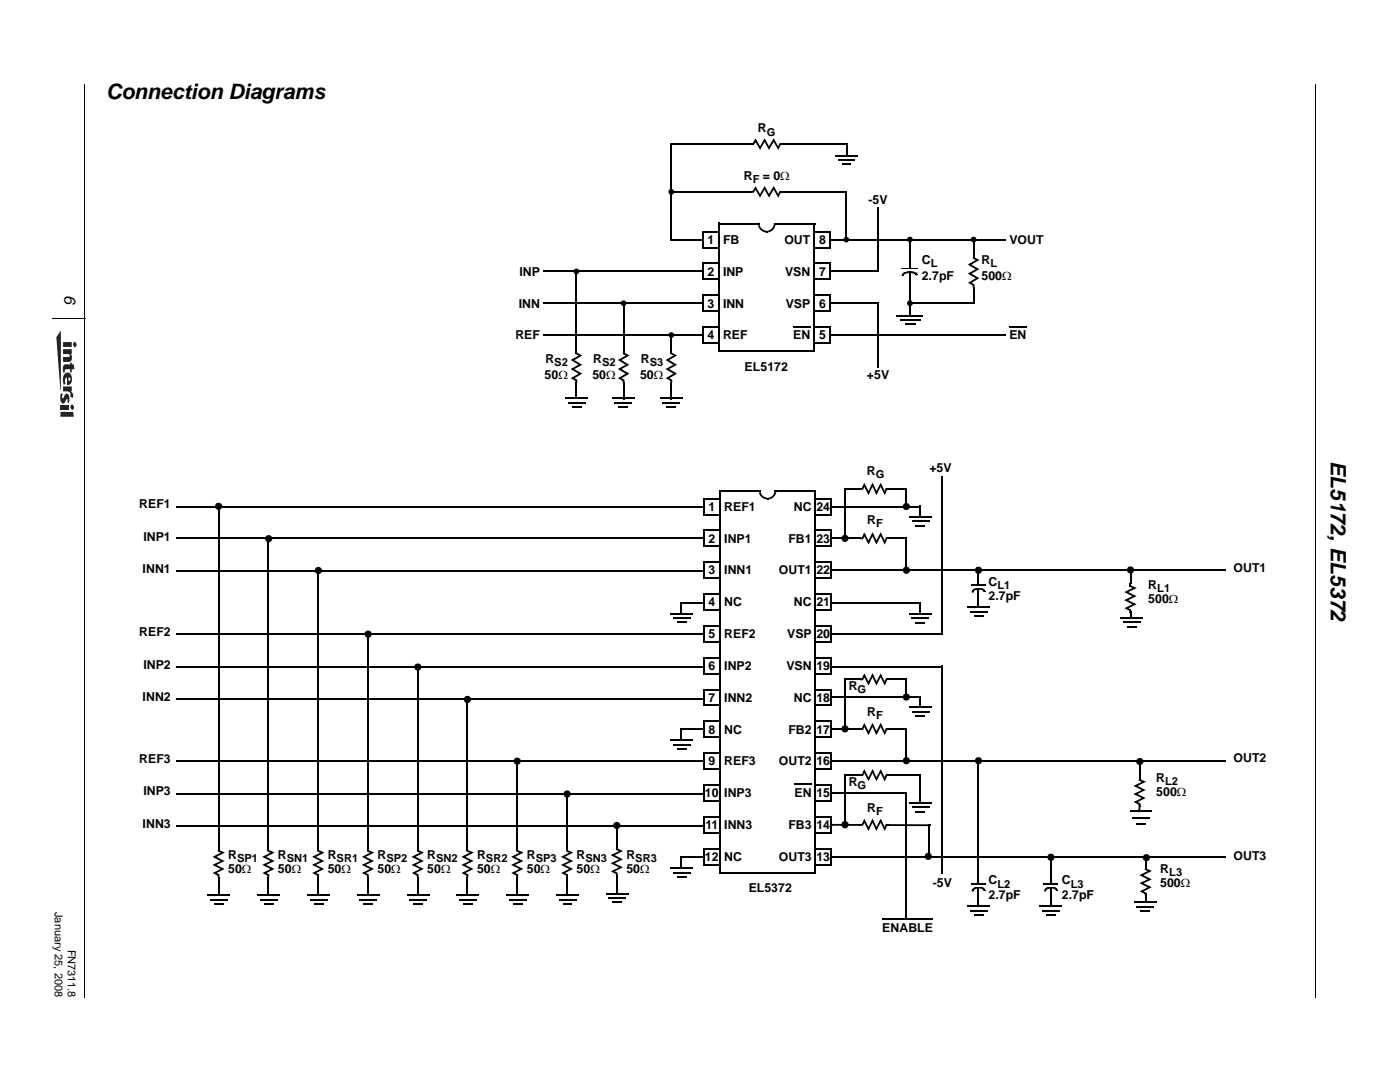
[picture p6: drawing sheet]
<svg xmlns="http://www.w3.org/2000/svg" width="279mm" height="216mm" viewBox="0 0 279 216" stroke-linecap="round" stroke-linejoin="round" font-family="sans-serif">
<defs><g id="words">
<g font-size="4.2">
<text x="21.2" y="19.7">Connection Diagrams</text>
<text x="265.6" y="91.9" transform="rotate(90 265.6 91.9)">EL5172, EL5372</text>
</g>
<text font-size="3.2" x="12.9" y="58.9" transform="rotate(90 12.9 58.9)">6</text>
<g font-size="2.5">
<text x="151.3" y="26.4">R</text>
<text x="148.4" y="35.9">R</text>
<text x="152.2" y="35.9">= 0Ω</text>
<text x="173.3" y="40.7">-5V</text>
<text x="141.2" y="48.6">1</text>
<text x="144.3" y="48.6">FB</text>
<text x="156.5" y="48.6">OUT</text>
<text x="163.4" y="48.6">8</text>
<text x="184" y="52.6">C</text>
<text x="195.9" y="52.6">R</text>
<text x="201.4" y="48.6">VOUT</text>
<text x="103.7" y="55">INP</text>
<text x="141.2" y="55">2</text>
<text x="144.3" y="55">INP</text>
<text x="156.7" y="55">VSN</text>
<text x="163.4" y="55">7</text>
<text x="184" y="55.8">2.7pF</text>
<text x="195.9" y="55.8">500Ω</text>
<text x="103.5" y="61.4">INN</text>
<text x="141.2" y="61.4">3</text>
<text x="144.3" y="61.4">INN</text>
<text x="156.8" y="61.4">VSP</text>
<text x="163.4" y="61.4">6</text>
<text x="102.8" y="67.7">REF</text>
<text x="141.2" y="67.7">4</text>
<text x="144.3" y="67.7">REF</text>
<text x="158.3" y="67.7">EN</text>
<text x="163.4" y="67.7">5</text>
<text x="201.4" y="67.7">EN</text>
<text x="108.7" y="75.6">50Ω</text>
<text x="108.8" y="72.5">R</text>
<text x="118.2" y="75.6">50Ω</text>
<text x="118.4" y="72.5">R</text>
<text x="127.7" y="75.6">50Ω</text>
<text x="127.9" y="72.5">R</text>
<text x="148.6" y="74.1">EL5172</text>
<text x="173" y="75.6">+5V</text>
<text x="173" y="94.8">R</text>
<text x="185.5" y="94.2">+5V</text>
<text x="27.8" y="101.4">REF1</text>
<text x="141.4" y="101.9">1</text>
<text x="144.5" y="101.9">REF1</text>
<text x="158.5" y="101.9">NC</text>
<text x="162.9" y="101.9">24</text>
<text x="28.6" y="107.9">INP1</text>
<text x="173.1" y="104.5">R</text>
<text x="141.4" y="108.3">2</text>
<text x="144.5" y="108.3">INP1</text>
<text x="157.4" y="108.3">FB1</text>
<text x="162.9" y="108.3">23</text>
<text x="28.5" y="114.3">INN1</text>
<text x="141.4" y="114.6">3</text>
<text x="144.5" y="114.6">INN1</text>
<text x="155.4" y="114.6">OUT1</text>
<text x="162.9" y="114.6">22</text>
<text x="197.3" y="116.8">C</text>
<text x="197.3" y="119.7">2.7pF</text>
<text x="229.2" y="117.5">R</text>
<text x="246.2" y="114.2">OUT1</text>
<text x="141.4" y="121">4</text>
<text x="144.5" y="121">NC</text>
<text x="158.5" y="121">NC</text>
<text x="162.9" y="121">21</text>
<text x="229.2" y="120.3">500Ω</text>
<text x="27.8" y="127">REF2</text>
<text x="141.4" y="127.3">5</text>
<text x="144.5" y="127.3">REF2</text>
<text x="157.1" y="127.3">VSP</text>
<text x="162.9" y="127.3">20</text>
<text x="28.6" y="133.4">INP2</text>
<text x="141.4" y="133.7">6</text>
<text x="144.5" y="133.7">INP2</text>
<text x="157" y="133.7">VSN</text>
<text x="162.9" y="133.7">19</text>
<text x="169.4" y="137.7">R</text>
<text x="28.5" y="139.8">INN2</text>
<text x="141.4" y="140">7</text>
<text x="144.5" y="140">INN2</text>
<text x="158.5" y="140">NC</text>
<text x="162.9" y="140">18</text>
<text x="173.1" y="142.9">R</text>
<text x="141.4" y="146.4">8</text>
<text x="144.5" y="146.4">NC</text>
<text x="157.4" y="146.4">FB2</text>
<text x="162.9" y="146.4">17</text>
<text x="27.8" y="152.3">REF3</text>
<text x="141.4" y="152.7">9</text>
<text x="144.5" y="152.7">REF3</text>
<text x="155.4" y="152.7">OUT2</text>
<text x="162.9" y="152.7">16</text>
<text x="246.2" y="152.1">OUT2</text>
<text x="28.6" y="158.7">INP3</text>
<text x="140.7" y="159.1">10</text>
<text x="144.5" y="159.1">INP3</text>
<text x="158.6" y="159.1">EN</text>
<text x="162.9" y="159.1">15</text>
<text x="169.4" y="156.8">R</text>
<text x="173.1" y="162">R</text>
<text x="230.8" y="156">R</text>
<text x="230.8" y="158.8">500Ω</text>
<text x="28.5" y="165.2">INN3</text>
<text x="140.8" y="165.4">11</text>
<text x="144.5" y="165.4">INN3</text>
<text x="157.4" y="165.4">FB3</text>
<text x="162.9" y="165.4">14</text>
<text x="45.5" y="171.5">R</text>
<text x="55.5" y="171.5">R</text>
<text x="65.4" y="171.5">R</text>
<text x="75.3" y="171.5">R</text>
<text x="85.3" y="171.5">R</text>
<text x="95.2" y="171.5">R</text>
<text x="105.1" y="171.5">R</text>
<text x="115.1" y="171.5">R</text>
<text x="125" y="171.5">R</text>
<text x="140.7" y="171.8">12</text>
<text x="144.5" y="171.8">NC</text>
<text x="155.4" y="171.8">OUT3</text>
<text x="162.9" y="171.8">13</text>
<text x="246.2" y="171.5">OUT3</text>
<text x="45.5" y="174.3">50Ω</text>
<text x="55.5" y="174.3">50Ω</text>
<text x="65.4" y="174.3">50Ω</text>
<text x="75.3" y="174.3">50Ω</text>
<text x="85.3" y="174.3">50Ω</text>
<text x="95.2" y="174.3">50Ω</text>
<text x="105.1" y="174.3">50Ω</text>
<text x="115.1" y="174.3">50Ω</text>
<text x="125" y="174.3">50Ω</text>
<text x="149.4" y="178">EL5372</text>
<text x="186.1" y="177">-5V</text>
<text x="197.3" y="176.5">C</text>
<text x="197.3" y="179.3">2.7pF</text>
<text x="211.9" y="179.3">2.7pF</text>
<text x="211.9" y="176.5">C</text>
<text x="231.6" y="174.2">R</text>
<text x="231.6" y="177.1">500Ω</text>
<text x="176.1" y="186">ENABLE</text>
</g>
<g font-size="2.2">
<text x="153" y="27.1">G</text>
<text x="150.2" y="36.6">F</text>
<text x="185.8" y="53.2">L</text>
<text x="197.7" y="53.2">L</text>
<text x="110.6" y="73.1">S2</text>
<text x="120.1" y="73.1">S2</text>
<text x="129.7" y="73.1">S3</text>
<text x="174.8" y="95.4">G</text>
<text x="174.9" y="105.1">F</text>
<text x="199.1" y="117.5">L1</text>
<text x="230.9" y="118.1">L1</text>
<text x="171.2" y="138.3">G</text>
<text x="174.9" y="143.5">F</text>
<text x="171.2" y="157.4">G</text>
<text x="232.5" y="156.6">L2</text>
<text x="174.9" y="162.6">F</text>
<text x="47.3" y="172.1">SP1</text>
<text x="57.3" y="172.1">SN1</text>
<text x="67.2" y="172.1">SR1</text>
<text x="77.1" y="172.1">SP2</text>
<text x="87.1" y="172.1">SN2</text>
<text x="97" y="172.1">SR2</text>
<text x="106.9" y="172.1">SP3</text>
<text x="116.9" y="172.1">SN3</text>
<text x="126.8" y="172.1">SR3</text>
<text x="199.1" y="177.1">L2</text>
<text x="213.7" y="177.1">L3</text>
<text x="233.3" y="174.8">L3</text>
<text x="11" y="181.9" transform="rotate(90 11 181.9)">January 25, 2008</text>
<text x="13.5" y="189.5" transform="rotate(90 13.5 189.5)">FN7311.8</text>
</g>
</g></defs>
<path d="M262.4 16.8l.2 .1zM16.9 63.4l.1 .2z" fill="#000"/>
<path d="M262.5 16.9v182.2M10.5 63.5h6.4" fill="none" stroke="#000" stroke-width=".2"/>
<path d="M11.2 65.9h4.1v17.3h-4.1z" fill="#fff"/>
<g fill="#231f20">
<path d="M14.2 80.8l.2-.1a.55 .55 0 0 1 .4 .6 .55 .55 0 0 1-.4 .5 .62 .62 0 0 1-.2-1z"/>
<path d="M12.2 65.9l-.1 12.2-.9-10.8z"/>
<path d="M12.6 77.1h1.7v1h-.2a.92 .92 0 0 1 .4 1.3l-.5-.3a.67 .67 0 0 0 0-.7 .67 .67 0 0 0-.7-.3h-.7z"/>
<path d="M12.6 69.7h1.7v.9h-.2a.96 .96 0 0 1-.4 1.6h-1.1v-1h1.1l.2-.2-.2-.3-1.1-.1z"/>
<path d="M12.7 72.9l.4-.2h.9v-.3h.3v.3h.4l.1 1h-.5v.6h-.3v-.6h-.9l-.2 .3 .1 .3-.3 .1-.2-.9z"/>
<path d="M12.1 80.8h1.7v.9h-1.7z"/>
<path d="M12.1 82.2h2.5l.1 1h-2.6z"/>
<path d="M12.2 78.4l.3 .3a.57 .57 0 0 0 0 .8l.4-.5a.51 .51 0 0 1 .6-.4 .51 .51 0 0 1 .3 .7l-.1 1.1-.3-.2 .1-.5h-.3a.74 .74 0 0 1-.8 .8 1.93 1.93 0 0 1-.2-2.1z"/>
<path d="M12.6 68.3v.9h1.7v-.9zM14.8 68.3a.53 .53 0 0 0-.2 .6 .53 .53 0 0 0 .5 .3 .53 .53 0 0 0 .2-.6 .53 .53 0 0 0-.5-.3z"/>
<path d="M12.9 74.6l-.4 1 .2 1.2 .4-.3-.1-.3a.61 .61 0 0 1 .4-.9v1.5a.93 .93 0 0 0 1-1.1 1 1 0 0 0-1.2-1.3zM13.7 75.3l.2 .1a.36 .36 0 0 1 0 .6h-.2z"/>
</g>
<path d="M16.8 16.8l.2 .1z" fill="#000"/>
<path d="M16.9 16.9v182.2" fill="none" stroke="#000" stroke-width=".2"/>
<path d="M140.5 99.5h3.2v3.2h-3.2z" fill="#fff"/>
<path d="M140.5 99.5h3.3M140.5 99.3v3.4M143.7 99.5v3.3M140.3 102.7h3.4" fill="none" stroke="#000" stroke-width=".36"/>
<path d="M140.5 105.8h3.2v3.2h-3.2z" fill="#fff"/>
<path d="M140.3 109h3.4M140.5 105.8h3.3M140.5 105.7v3.3M143.7 105.8v3.4" fill="none" stroke="#000" stroke-width=".36"/>
<path d="M140.5 112.2h3.2v3.2h-3.2z" fill="#fff"/>
<path d="M140.3 115.4h3.4M140.5 112.2h3.3M140.5 112v3.4M143.7 112.2v3.3" fill="none" stroke="#000" stroke-width=".36"/>
<path d="M140.5 118.5h3.2v3.2h-3.2z" fill="#fff"/>
<path d="M140.5 118.5h3.3M140.5 118.4v3.3M143.7 118.5v3.4M140.3 121.7h3.4" fill="none" stroke="#000" stroke-width=".36"/>
<path d="M162.7 150.3h3.2v3.2h-3.2z" fill="#fff"/>
<path d="M162.5 153.5h3.4M162.7 150.3h3.4M162.7 150.1v3.4M165.9 150.3v3.3" fill="none" stroke="#000" stroke-width=".36"/>
<path d="M162.7 156.6h3.2v3.2h-3.2z" fill="#fff"/>
<path d="M162.5 159.8h3.4M162.7 156.6h3.4M162.7 156.5v3.3M165.9 156.6v3.4" fill="none" stroke="#000" stroke-width=".36"/>
<path d="M162.7 163h3.2v3.2h-3.2z" fill="#fff"/>
<path d="M162.5 166.2h3.4M162.7 163h3.4M162.7 162.8v3.4M165.9 163v3.3" fill="none" stroke="#000" stroke-width=".36"/>
<path d="M162.7 169.3h3.2v3.2h-3.2z" fill="#fff"/>
<path d="M162.5 172.5h3.4M162.7 169.3h3.4M162.7 169.2v3.3M165.9 169.3v3.4" fill="none" stroke="#000" stroke-width=".36"/>
<path d="M140.5 124.9h3.2v3.2h-3.2z" fill="#fff"/>
<path d="M140.3 128.1h3.4M140.5 124.9h3.3M140.5 124.7v3.4M143.7 124.9v3.3" fill="none" stroke="#000" stroke-width=".36"/>
<path d="M140.5 131.2h3.2v3.2h-3.2z" fill="#fff"/>
<path d="M140.3 134.4h3.4M140.5 131.2h3.3M140.5 131.1v3.3M143.7 131.2v3.4" fill="none" stroke="#000" stroke-width=".36"/>
<path d="M140.5 137.6h3.2v3.2h-3.2z" fill="#fff"/>
<path d="M140.5 137.6h3.3M140.5 137.4v3.4M143.7 137.6v3.3M140.3 140.8h3.4" fill="none" stroke="#000" stroke-width=".36"/>
<path d="M140.5 169.3h3.2v3.2h-3.2z" fill="#fff"/>
<path d="M140.3 172.5h3.4M140.5 169.3h3.3M140.5 169.2v3.3M143.7 169.3v3.4" fill="none" stroke="#000" stroke-width=".36"/>
<path d="M140.5 163h3.2v3.2h-3.2z" fill="#fff"/>
<path d="M140.3 166.2h3.4M140.5 163h3.3M140.5 162.8v3.4M143.7 163v3.3" fill="none" stroke="#000" stroke-width=".36"/>
<path d="M140.5 150.3h3.2v3.2h-3.2z" fill="#fff"/>
<path d="M140.3 153.5h3.4M140.5 150.3h3.3M140.5 150.1v3.4M143.7 150.3v3.3" fill="none" stroke="#000" stroke-width=".36"/>
<path d="M140.5 143.9h3.2v3.2h-3.2z" fill="#fff"/>
<path d="M140.3 147.1h3.4M140.5 143.9h3.3M140.5 143.8v3.3M143.7 143.9v3.4" fill="none" stroke="#000" stroke-width=".36"/>
<path d="M140.5 156.6h3.2v3.2h-3.2z" fill="#fff"/>
<path d="M140.3 159.8h3.4M140.5 156.6h3.3M140.5 156.5v3.3M143.7 156.6v3.4" fill="none" stroke="#000" stroke-width=".36"/>
<path d="M162.7 124.9h3.2v3.2h-3.2z" fill="#fff"/>
<path d="M162.5 128.1h3.4M162.7 124.9h3.4M162.7 124.7v3.4M165.9 124.9v3.3" fill="none" stroke="#000" stroke-width=".36"/>
<path d="M162.7 131.2h3.2v3.2h-3.2z" fill="#fff"/>
<path d="M162.5 134.4h3.4M162.7 131.2h3.4M162.7 131.1v3.3M165.9 131.2v3.4" fill="none" stroke="#000" stroke-width=".36"/>
<path d="M162.7 137.6h3.2v3.2h-3.2z" fill="#fff"/>
<path d="M162.7 137.6h3.4M162.7 137.4v3.4M165.9 137.6v3.3M162.5 140.8h3.4" fill="none" stroke="#000" stroke-width=".36"/>
<path d="M162.7 143.9h3.2v3.2h-3.2z" fill="#fff"/>
<path d="M162.5 147.1h3.4M162.7 143.9h3.4M162.7 143.8v3.3M165.9 143.9v3.4" fill="none" stroke="#000" stroke-width=".36"/>
<path d="M162.7 99.5h3.2v3.2h-3.2z" fill="#fff"/>
<path d="M162.7 99.5h3.4M162.7 99.3v3.4M165.9 99.5v3.3M162.5 102.7h3.4" fill="none" stroke="#000" stroke-width=".36"/>
<path d="M162.7 105.8h3.2v3.2h-3.2z" fill="#fff"/>
<path d="M162.5 109h3.4M162.7 105.8h3.4M162.7 105.7v3.3M165.9 105.8v3.4" fill="none" stroke="#000" stroke-width=".36"/>
<path d="M162.7 112.2h3.2v3.2h-3.2z" fill="#fff"/>
<path d="M162.5 115.4h3.4M162.7 112.2h3.4M162.7 112v3.4M165.9 112.2v3.3" fill="none" stroke="#000" stroke-width=".36"/>
<path d="M162.7 118.5h3.2v3.2h-3.2z" fill="#fff"/>
<path d="M143.7 97.9h8.1M143.7 97.7v76.4M154.6 97.9h8.3M162.7 97.9v76.4M35.1 101.1h105.3M35.1 107.4h105.3M162.7 118.5h3.4M165.9 118.5v3.4M162.5 121.7h3.4M123.1 165.3v13.1M143.5 174.1h19.2" fill="none" stroke="#000" stroke-width=".36"/>
<path d="M151.4 97.7h.4v.4h-.4zM151.4 98.1l.4-.1v.2l-.3 .1zM153 99.3h.4v.4h-.4zM153.2 99.3h.2v.4h-.2zM151.5 98.2h.3l.5 .8 .9 .3v.4l-.4-.1a1.74 1.74 0 0 1-1.3-1.4zM153.3 99.3h.2l.1 .3-.2 .1zM154.6 97.7h.4v.2h-.4zM154.6 97.9h.4a1.78 1.78 0 0 1-1.5 1.7v-.3l.8-.5z" fill="#000"/>
<path d="M158.6 156.5h3.4" fill="none" stroke="#000" stroke-width=".25"/>
<path d="M122.5 169.1h1.2v5.4h-1.2z" fill="#fff"/>
<path d="M135.1 124h1.9v.3h-1.9zM135.1 149.3h1.9v.4h-1.9zM122.3 179.9h1.8v.3h-1.8zM122.9 174.7h.4v.2h-.4zM121.9 170.6l2-.9 .5 .1-2 1-.2-.3 2.1 1-2 .9-.1-.3 2.1 1-1.9 1-.2-.4 1.1 .5v.5h-.4v-.4l.3-.2-.2 .3-1.1-.5 2.1-1-.2 .3-1.9-.9 2.1-1-.2 .3zM122.9 168.8h.4v.7h-.4zM122.6 164.2l.6-.2 .6 .4v.3h-.3l-.2-.3h-.4l-.2 .3 .2 .3h.4l.2-.3h.3a.72 .72 0 0 1-1 .6 .72 .72 0 0 1-.2-1.1zM123.5 164.7h.3zM122.9 169.5l.3-.2 .8 .4-.1 .3-1-.4z" fill="#000"/>
<g fill="none" stroke="#000" stroke-width=".36">
<path d="M35.1 113.8h105.3M35.1 126.5h105.3M35.1 133h105.3M35.1 139.5h105.3M133.7 122.4h4.6M134.3 123.3h3.5M135.8 120.3h4.6M136 120.1v2.5M35.1 151.9h105.3M35.1 158.5h105.3M113.2 159.2v19.5M133.7 147.8h4.6"/>
<path d="M134.3 148.6h3.5M135.8 145.5h4.6M136 145.4v2.4M35.1 164.8h105.3M120.9 178.3h4.5M121.4 179.2h3.6"/>
</g>
<circle cx="123.1" cy="164.7" r=".54" fill="#000"/>
<path d="M112.6 169.4h1.2v5.4h-1.2z" fill="#fff"/>
<path d="M112.8 157.8a.71 .71 0 0 1 1.1 .6h-.4l-.2-.3h-.3l-.2 .4 .3 .3 .3-.1 .1-.3h.4l-.2 .5-.4 .3-.4-.1a.72 .72 0 0 1-.1-1.3zM113.5 158.4h.4zM111 178.4h.1v.4h-.1zM111.5 179.3h.2v.4h-.2zM113 175h.3v.2h-.3zM111.9 171l2-1 .5 .1-2 1-.2-.3 2.2 1-2 .9-.1-.3 2.1 1-1.9 1-.2-.3 1 .4v.5h-.3v-.4l.2-.2-.1 .4-1.1-.6 2.1-1-.2 .3-1.9-.9 2.1-1-.2 .4zM113 169.2h.3v.6h-.3zM113 169.8l.2-.2 .9 .4-.2 .3-.9-.4zM112.3 180.2h.2v.4h-.2zM112.5 180.2h1.7v.4h-1.7z" fill="#000"/>
<path d="M103.2 151.9v26.8M111.1 178.6h4.4M111.7 179.5h3.4" fill="none" stroke="#000" stroke-width=".36"/>
<circle cx="113.2" cy="158.4" r=".54" fill="#000"/>
<path d="M102.7 169.4h1.1v5.4h-1.1z" fill="#fff"/>
<path d="M102.7 151.4a.73 .73 0 0 1 .8-.2 .73 .73 0 0 1 .4 .7h-.3l-.3-.4-.4 .3v.3l.3 .2 .2-.1 .2-.3h.3l-.1 .4a.71 .71 0 0 1-1.2-.1l-.1-.5zM103.6 151.9h.3zM103 175h.4v.2h-.4zM102 171l2-1 .5 .1-2 1-.2-.3 2.2 1-2 .9-.2-.3 2.1 1-1.9 1-.2-.3 1.1 .4v.5h-.4v-.4l.3-.2-.2 .4-1.1-.6 2.1-1-.1 .3-2-.9 2.1-1-.2 .4zM103 169.2h.4v.6h-.4zM103 169.8l.3-.2 .8 .4-.1 .3-1-.4zM102.4 180.2h1.8v.4h-1.8z" fill="#000"/>
<path d="M93.3 139.7v39M101 178.6h4.6M101.6 179.5h3.5" fill="none" stroke="#000" stroke-width=".36"/>
<circle cx="103.2" cy="151.9" r=".53" fill="#000"/>
<path d="M92.7 169.4h1.2v5.4h-1.2z" fill="#fff"/>
<path d="M92.8 139l.6-.1 .6 .4v.2l-.3 .1-.2-.4-.5 .1-.1 .3 .2 .3 .4-.1 .2-.3 .3 .1a.72 .72 0 0 1-.6 .7 .72 .72 0 0 1-.8-.5v-.5zM93.7 139.5l.3 .1zM93.1 175h.4v.2h-.4zM92.1 171l1.9-1 .6 .1-2 1-.2-.3 2.1 1-2 .9-.1-.3 2.1 1-1.9 1-.2-.3 1.1 .4v.5h-.4v-.4l.3-.2-.2 .4-1.1-.6 2.1-1-.2 .3-1.9-.9 2.1-1-.2 .4zM93.1 169.2h.4v.6h-.4zM93.1 169.8l.3-.2 .8 .4-.1 .3-1-.4zM92.5 180.2h1.8v.4h-1.8z" fill="#000"/>
<path d="M83.4 133.1v45.6M91.1 178.6h4.5M91.6 179.5h3.6" fill="none" stroke="#000" stroke-width=".36"/>
<circle cx="93.3" cy="139.6" r=".54" fill="#000"/>
<path d="M82.8 169.4h1.2v5.4h-1.2z" fill="#fff"/>
<path d="M82.8 132.7a.73 .73 0 0 1 .8-.3 .73 .73 0 0 1 .5 .7h-.3l-.4-.4-.4 .3 .1 .3 .3 .2 .2-.1 .2-.3h.3l-.1 .4a.71 .71 0 0 1-1.2 0l-.1-.4zM83.8 133.1h.3zM83.2 175h.3v.2h-.3zM82.1 171l2-1 .5 .1-2 1-.2-.3 2.2 1-2 .9-.1-.3 2.1 1-1.9 1-.2-.3 1 .4v.5h-.3v-.4l.2-.2-.1 .4-1.1-.6 2.1-1-.2 .3-2-.9 2.2-1-.2 .4zM83.2 169.2h.3v.6h-.3zM83.2 169.8l.2-.2 .9 .4-.2 .3-.9-.4zM82.5 180.2h1.9v.4h-1.9z" fill="#000"/>
<path d="M73.4 126.8v51.9M81.2 178.6h4.5M81.7 179.5h3.6" fill="none" stroke="#000" stroke-width=".36"/>
<circle cx="83.4" cy="133.1" r=".54" fill="#000"/>
<path d="M72.9 169.4h1.1v5.4h-1.1z" fill="#fff"/>
<path d="M73.1 125.9h.7l.3 .2 .1 .4h-.4l-.2-.3h-.3l-.2 .4 .2 .3h.3l.2-.4h.4a.72 .72 0 0 1-.7 .7 .72 .72 0 0 1-.7-.5v-.5zM73.8 126.5h.4zM73.2 175h.4v.2h-.4zM72.2 171l2-1 .5 .1-2 1-.2-.3 2.2 1-2 .9-.2-.3 2.1 1-1.9 1-.2-.3 1.1 .4v.5h-.4v-.4l.3-.2-.2 .4-1.1-.6 2.1-1-.1 .3-2-.9 2.1-1-.2 .4zM73.2 169.2h.4v.6h-.4zM73.2 169.8l.3-.2 .8 .4-.1 .3-1-.4zM72.6 180.2h1.8v.4h-1.8z" fill="#000"/>
<path d="M63.5 114v64.7M71.2 178.6h4.6M71.7 179.5h3.6" fill="none" stroke="#000" stroke-width=".36"/>
<circle cx="73.5" cy="126.5" r=".54" fill="#000"/>
<path d="M62.9 169.4h1.2v5.4h-1.2z" fill="#fff"/>
<path d="M63 113.3a.72 .72 0 0 1 1.2 .3l.1 .2h-.4l-.1-.2-.2-.1-.4 .2v.3l.2 .2 .4-.1 .1-.3h.4l-.4 .6a.72 .72 0 0 1-.9-.1 .72 .72 0 0 1 0-1zM63.9 113.8h.4zM63.3 175h.4v.2h-.4zM62.3 171l1.9-1 .5 .1-1.9 1-.2-.3 2.1 1-2 .9-.1-.3 2.1 1-1.9 1-.2-.3 1.1 .4v.5h-.4v-.4l.3-.2-.2 .4-1.1-.6 2.1-1-.2 .3-1.9-.9 2.1-1-.2 .4zM63.3 169.2h.4v.6h-.4zM63.3 169.8l.3-.2 .8 .4-.1 .3-1-.4zM62.7 180.2h1.8v.4h-1.8z" fill="#000"/>
<path d="M53.6 107.4v71.3M61.3 178.6h4.5M61.8 179.5h3.6" fill="none" stroke="#000" stroke-width=".36"/>
<circle cx="63.5" cy="113.8" r=".54" fill="#000"/>
<path d="M53 169.4h1.2v5.4h-1.2z" fill="#fff"/>
<path d="M43.5 101.1h.3v.2h-.3zM53 107.1a.72 .72 0 0 1 1.3 .1v.3h-.3l-.1-.3-.2-.1h-.3l-.1 .3 .2 .4h.3l.2-.3h.3v.2a.71 .71 0 0 1-.8 .5 .71 .71 0 0 1-.6-.7zM54 107.5h.3zM53.4 175h.3v.2h-.3zM52.3 171l2-1 .5 .1-2 1-.2-.3 2.2 1-2 .9-.1-.3 2.1 1-1.9 1-.2-.3 1 .4v.5h-.3v-.4l.2-.2-.1 .4-1.1-.6 2.1-1-.2 .3-2-.9 2.2-1-.2 .4zM53.4 169.2h.3v.6h-.3zM53.4 169.8l.2-.2 .9 .4-.2 .3-.9-.4zM52.7 180.2h1.9v.4h-1.9z" fill="#000"/>
<path d="M43.6 101.3v77.4M51.4 178.6h4.5M51.9 179.5h3.5" fill="none" stroke="#000" stroke-width=".36"/>
<circle cx="53.6" cy="107.5" r=".54" fill="#000"/>
<path d="M43.1 169.4h1.1v5.4h-1.1z" fill="#fff"/>
<g fill="#000">
<path d="M43.1 100.5a.72 .72 0 0 1 1.2 .3v.2h-.3l-.1-.2-.2-.1-.4 .2v.3l.2 .2 .3-.1 .2-.3h.3l-.3 .6a.72 .72 0 0 1-.9-.1 .72 .72 0 0 1 0-1zM44 101h.3zM182.7 124.1h1.9v.3h-1.9zM41.4 178.4h.2v.4h-.2zM41.9 179.3h.2v.4h-.2zM43.4 175h.4v.2h-.4zM42.4 171l2-1 .5 .1-2 1-.2-.3 2.2 1-2 .9-.2-.3 2.1 1-1.9 1-.2-.3 1.1 .4v.5h-.4v-.4l.3-.2-.2 .4-1.1-.6 2.1-1-.1 .3-2-.9 2.1-1-.2 .4zM43.4 169.2h.4v.6h-.4zM43.4 169.8l.3-.2 .8 .4-.1 .3-1-.4zM166 164.4h.2v.4h-.2zM185.5 164.5h.2v.3h-.2zM194 177.6l.3 .2-.1 .1-.3-.1z"/>
<path d="M194 177.6l.3 .2zM195.1 176.9h.3v.2h-.3zM195.2 176.9h.1v.4h-.1zM195.3 176.9v.4zM194.2 177.2l.3 .3-.1 .1-.3-.2 .3 .1-.1 .2-.3-.2h.4l-.1 .2-.3-.1h.3v.2l-.3-.2-.1 .2 .1-.2 .3 .2-.3-.1v-.2l.3 .2-.3-.1v-.1l.1-.1 .2 .2-.2-.2 .2-.2 .2 .3-.2-.3 .2-.1 .1 .3-.2-.3 .1-.1h.3v.3v-.3h.1v.3v-.3l.3-.1v.4l-.1-.4 .2 .3-.2-.1h.3v.1l-.4 .1v-.4l.1 .4h-.2l-.1-.3 .1 .3h-.1l-.1-.3 .1 .3-.2 .1-.1-.3 .2 .3h-.2l-.1-.3 .2 .3-.2 .1zM196.3 177.5h.4v.2h-.4zM195.3 176.9h.3l-.1 .4 .1-.4 .2 .1-.1 .3 .1-.3h.1l-.1 .3 .1-.3 .3 .1-.2 .3 .3-.3 .1 .1-.3 .3 .2-.3 .2 .2-.3 .1 .3-.2 .1 .3h-.3l.3-.1 .1 .2h-.4h.4h-.4l.3-.1-.3 .1 .3-.2-.3 .2 .2-.3-.2 .2-.1-.1 .3-.2-.3 .2 .2-.3-.2 .3-.1-.1 .2-.3-.1 .4-.2-.1 .2-.3-.2 .3h-.1l.1-.4-.1 .4-.1-.1 .1-.3-.1 .3h-.2l.1-.4v.4l-.2-.1v-.3v.4h-.2zM42.8 180.2h.1v.4h-.1zM42.9 180.2h1.7v.4h-1.7zM194.4 182.4h1.8v.4h-1.8z"/>
</g>
<g fill="none" stroke="#000" stroke-width=".36">
<path d="M166 101.1h17.8M166 107.4h15M166 120.3h17.5M166 126.5h22.2M181.4 122.5h4.5M181.8 123.4h3.6M183.7 120.1v2.5M166 158.2h15M195.3 151.7v29.3M41.6 178.6h4.4M42.1 179.5h3.4M166 171.1h78.7"/>
<path d="M193.8 176.4h2.9M193 180.8h4.5M193.5 181.7h3.6"/>
</g>
<circle cx="43.6" cy="101" r=".54" fill="#000"/>
<path d="M166.2 164.6h19.3" fill="none" stroke="#000" stroke-width=".44"/>
<path d="M193.9 176.6h2.8v.3h-2.8z" fill="#fff"/>
<path d="M208.3 176.4h2.9M209.8 170.7v10.1M207.5 180.8h4.5M208 181.7h3.6" fill="none" stroke="#000" stroke-width=".36"/>
<path d="M208.4 177.6l.3 .2v.1l-.4-.1zM208.4 177.6l.3 .2zM209.5 176.9h.4v.2h-.4zM209.6 176.9h.2v.4h-.2zM209.8 176.9v.4zM208.7 177.2l.2 .3-.1 .1-.3-.2 .4 .1-.1 .2-.4-.1h.4l-.1 .2-.3-.2-.1 .2 .1-.2 .4 .2-.4-.2 .4-.4 .1 .3-.1-.3 .1-.1 .1 .3-.1-.3 .1-.1h.2l.1 .3-.1-.3h.2v.3v-.3l.2-.1v.4v-.4l.2 .3-.3-.1h.4v.1l-.4 .1-.1-.4 .1 .4h-.2v-.3l.1 .3h-.2l-.1-.3 .1 .3-.1 .1-.1-.3 .1 .3h-.1l-.2-.3 .2 .3-.1 .1zM210.8 177.5h.3v.2h-.3zM209.8 176.9h.3l-.1 .4v-.4l.2 .1-.1 .3 .1-.3h.2l-.1 .3 .1-.3 .3 .1-.2 .3 .2-.3 .1 .1-.2 .3 .2-.3 .2 .2-.3 .1 .2-.2 .2 .4h-.3h.3h-.3l.3-.2-.3 .2-.1-.1 .3-.2-.3 .2v-.1l.2-.2-.3 .2 .3-.3-.2 .3-.2-.1 .2-.3-.2 .3 .2 .1-.2-.1 .1-.3-.1 .3h-.1l.1-.4-.1 .4-.2-.1 .1-.3-.1 .3h-.1v-.4v.4l-.2-.1 .1-.3v.4h-.2zM208.8 182.4h1.9v.4h-1.9z" fill="#000"/>
<path d="M208.3 176.6h2.8v.3h-2.8z" fill="#fff"/>
<g fill="#000">
<circle cx="168.6" cy="107.4" r=".54"/>
<circle cx="180.9" cy="101.1" r=".54"/>
<circle cx="209.7" cy="171.1" r=".54"/>
</g>
<path d="M168.2 106.8a.72 .72 0 0 1 1.2 .6h-.4l-.2-.3h-.3l-.2 .4 .2 .3 .4-.1 .1-.3h.4l-.3 .5-.4 .2h-.3a.71 .71 0 0 1-.2-1.3zM169 107.4h.4zM180.5 100.5l.7-.1 .3 .2 .1 .4-.3 .1-.2-.3-.3-.1-.3 .3 .3 .4 .3-.1 .2-.3 .3 .1a.73 .73 0 0 1-.7 .7 .73 .73 0 0 1-.7-.6v-.5zM181.3 101l.3 .1zM182.8 104.7h1.8v.4h-1.8zM135.1 174.8h1.9v.4h-1.9zM209.2 170.5l.6-.2 .6 .5 .1 .2h-.4l-.3-.3-.3 .1-.1 .3 .2 .3h.3l.2-.4h.4a.72 .72 0 0 1-.6 .8 .72 .72 0 0 1-.8-.5v-.5zM210.1 171h.4z" fill="#000"/>
<path d="M168.5 97.5h12.5M168.6 97.5v10M181.4 103.1h4.5M181.9 104h3.6M183.7 100.9v2.2M133.7 173.3h4.6M134.3 174.1h3.5M135.8 171.1h4.6M136 170.9v2.4" fill="none" stroke="#000" stroke-width=".36"/>
<path d="M171.9 106.8h5.4v1.3h-5.4z" fill="#fff"/>
<path d="M171.5 107.3h.2v.3h-.2zM172.5 106.2l1 2.1-.3-.1 .9-2 1 2.1-.3-.1 .9-2 1 2-.1 .5-1-2 .3-.2-1 2.1-.9-1.9 .3-.2-1 2.1-1-1.9 .4-.1-.5 1h-.5v-.3h.4l.2 .2-.3-.1zM176.8 107.3l.3 .2-.4 .8-.3-.1zM176.9 107.3h.6v.3h-.6z" fill="#000"/>
<path d="M171.9 97h5.4v1.2h-5.4z" fill="#fff"/>
<path d="M171.5 97.4h.2v.3h-.2zM172.5 96.4l1 2-.3-.1 .9-2 1 2.1-.3-.1 1-1.9 .9 1.9-.1 .5-1-2 .3-.1-1 2.1-.9-2 .3-.2-1 2.2-1-2 .4-.1-.5 1h-.5v-.3h.4l.2 .2-.3-.1zM176.8 97.4l.3 .2-.4 .9-.3-.2zM176.9 97.4h.6v.3h-.6zM180.7 97.5h.4v.1h-.4zM187.9 95h.4v.1h-.4zM180.7 107.3h.4v.2h-.4zM180.3 113.4a.74 .74 0 0 1 .8-.3 .74 .74 0 0 1 .5 .6l-.3 .1-.2-.3-.2-.1-.3 .1-.1 .2 .1 .3 .2 .2 .3-.1 .2-.4 .3 .1a.73 .73 0 0 1-.9 .7 .73 .73 0 0 1-.4-1.1zM181.3 113.7l.3 .1zM244.4 113.6h.2v.4h-.2z" fill="#000"/>
<path d="M180.9 97.6v3.4M188.1 95.1v31.5M165.8 113.8h78.6M180.9 107.5v6.4" fill="none" stroke="#000" stroke-width=".36"/>
<circle cx="180.9" cy="113.8" r=".54" fill="#000"/>
<path d="M225 116.6h1.2v5.4h-1.2z" fill="#fff"/>
<g fill="#000">
<path d="M194 118l.3 .2-.1 .1-.3-.1zM194 118l.3 .2zM195.1 117.3h.3v.3h-.3zM195.2 117.3h.1v.3h-.1zM194.3 117.5l.2 .3-.1 .2-.3-.2 .3 .1-.1 .1-.3-.1h.4l-.1 .2-.3-.1 .3 .1-.3-.1-.1 .2 .1-.2 .3 .1-.3-.1v-.1l.3 .1h-.3l.1-.2 .2 .2-.2-.2 .2-.3h.1l.1 .3-.1-.3 .4-.2v.4v-.4h.2v.4v-.4h.2v.3h-.1v-.3v.3l-.1 .1-.1-.4 .1 .3-.2-.3 .1 .4h-.1l-.1-.3 .1 .3-.2 .1-.2-.3 .2 .3h-.1zM195.3 117.3v.3zM196.3 117.9h.4v.2h-.4zM195.3 117.3h.3l-.1 .3 .1-.3h.2l-.1 .4 .1-.4 .1 .1-.1 .3 .1-.3 .3 .1 .2 .1-.3 .2 .2-.2-.1 .3 .2-.3 .1 .1-.3 .2 .3-.2 .1 .3h-.3l.3-.1 .1 .2h-.4v-.2h.3l-.3 .1 .2-.3-.2 .3-.1-.1 .2-.3-.2 .3 .1 .1-.2-.2 .2-.3-.3 .3 .2-.3-.2 .3 .2-.4-.2 .4-.1-.1 .1-.3-.1 .3h-.1l.1-.4-.1 .4-.2-.1 .1-.3v.4l-.2-.1v-.3v.3h-.2zM225.4 116.3h.4v.6h-.4zM225.4 116.9l.3-.1 .8 .4-.1 .3-1-.4zM193 121h.2v.4h-.2zM193.5 121.9h.2v.4h-.2z"/>
<path d="M194.4 122.8h1.8v.3h-1.8zM225.4 122.2h.4v.2h-.4zM224.4 118.2l2-1 .5 .1-2 1-.2-.3 2.1 1-2 .9-.1-.3 2.1 1-1.9 .9-.2-.3 1.1 .4v.6h-.4v-.4l.3-.2-.2 .3-1.1-.5 2.1-1-.2 .3-2-.9 2.2-1-.2 .3z"/>
</g>
<path d="M193.8 116.7h2.9M195.3 113.6v7.6M193.2 121.2h4.3M193.7 122.1h3.4" fill="none" stroke="#000" stroke-width=".36"/>
<path d="M193.9 116.9h2.8v.4h-2.8z" fill="#fff"/>
<g fill="#000">
<circle cx="195.3" cy="113.8" r=".54"/>
<circle cx="180.9" cy="139.1" r=".54"/>
<circle cx="168.6" cy="145.4" r=".54"/>
</g>
<path d="M194.8 113.3l.4-.2 .6 .2 .2 .4-.4 .1v-.3l-.4-.1-.2 .1-.1 .3 .3 .4 .4-.2v-.3l.4 .1v.2a.72 .72 0 0 1-.7 .5 .72 .72 0 0 1-.7-.5v-.5zM195.6 113.7l.4 .1zM180.5 138.5l.7-.1 .3 .3 .1 .4h-.3l-.2-.3-.3-.1-.3 .3 .3 .4h.3l.2-.3h.3a.73 .73 0 0 1-.7 .7 .73 .73 0 0 1-.7-.6v-.4zM181.3 139.1h.3zM168.2 144.8a.72 .72 0 0 1 1.2 .6h-.4l-.2-.3h-.3l-.2 .4 .2 .3 .4-.1 .1-.3h.4l-.3 .6-.4 .2-.3-.1a.71 .71 0 0 1-.2-1.3zM169 145.4h.4zM182.8 142.7h1.8v.3h-1.8z" fill="#000"/>
<path d="M166 133h22.2M166 139.1h17.8M168.5 135.6h12.5M168.6 135.6v9.9M183.7 138.9v2.2M188.1 132.8v41.5M166 145.4h15M181.4 141.1h4.5M181.9 142h3.6" fill="none" stroke="#000" stroke-width=".36"/>
<path d="M171.9 144.9h5.4v1.2h-5.4z" fill="#fff"/>
<path d="M171.5 145.3h.2v.3h-.2zM172.5 144.3l1 2.1-.3-.2 .9-2 1 2.2-.3-.2 .9-2 1 2-.1 .5-1-2 .3-.1-1 2.1-.9-2 .3-.1-1 2.1-1-1.9 .4-.2-.5 1h-.5v-.3h.4l.2 .2-.3-.1zM176.8 145.3l.3 .2-.4 .9-.3-.2zM176.9 145.3h.6v.3h-.6z" fill="#000"/>
<path d="M171.9 135h5.4v1.2h-5.4z" fill="#fff"/>
<path d="M171.5 135.4h.2v.3h-.2zM172.5 134.4l1 2.1-.3-.2 .9-2 1 2.2-.3-.2 1-1.9 .9 1.9-.1 .5-1-2 .3-.1-1 2.1-.9-2 .3-.1-1 2.1-1-1.9 .4-.2-.5 1h-.5v-.3h.4l.2 .2-.3-.1zM176.8 135.4l.3 .2-.4 .9-.3-.2zM176.9 135.4h.6v.3h-.6zM180.5 151.2l.7-.1 .3 .3 .1 .4h-.3l-.2-.3-.3-.1-.3 .3 .3 .4h.3l.2-.3h.3a.73 .73 0 0 1-.7 .7 .73 .73 0 0 1-.7-.6v-.4zM181.3 151.8h.3z" fill="#000"/>
<path d="M180.9 135.5v3.5M165.8 151.8h78.8M180.9 145.4v6.6" fill="none" stroke="#000" stroke-width=".36"/>
<circle cx="180.9" cy="151.8" r=".54" fill="#000"/>
<path d="M226.9 155.3h1.1v5.4h-1.1z" fill="#fff"/>
<path d="M194.8 151.3a.73 .73 0 0 1 .8-.2 .73 .73 0 0 1 .4 .7h-.4l-.2-.4h-.3l-.2 .4 .3 .3h.3l.1-.3h.4l-.2 .5-.4 .2-.4-.1a.72 .72 0 0 1-.2-1.1zM195.6 151.8h.4zM227.2 155h.4v.6h-.4zM227.2 155.6l.3-.2 .8 .4-.1 .4-1-.5zM227.2 160.9h.4v.1h-.4zM226.2 156.8l2-.9 .5 .1-2 1-.2-.3 2.2 .9-2 1-.2-.3 2.1 .9-1.9 1-.2-.3 1.1 .4v.6h-.4v-.5l.3-.1-.1 .3-1.1-.6 2-.9-.1 .3-2-.9 2.1-1-.1 .3z" fill="#000"/>
<circle cx="195.3" cy="151.8" r=".54" fill="#000"/>
<path d="M180.9 158.2v25" fill="none" stroke="#000" stroke-width=".36"/>
<path d="M176.1 183.4h10.1" fill="none" stroke="#000" stroke-width=".25"/>
<path d="M228 173.1h1.3v5.4h-1.3z" fill="#fff"/>
<path d="M168.1 164l.6-.1 .6 .4 .1 .2h-.4l-.3-.3-.3 .1-.1 .3 .2 .3h.3l.2-.4h.4a.73 .73 0 0 1-1.1 .7 .73 .73 0 0 1-.2-1.2zM169 164.5h.4zM182.8 161.8h1.8v.4h-1.8zM228.5 178.7h.3v.2h-.3zM227.4 174.6l2-.9 .5 .1-2 1-.2-.3 2.2 1-2 .9-.2-.3 2.1 .9-1.9 1-.1-.3 1 .4v.6h-.3v-.5l.2-.1-.1 .3-1.1-.5 2-1-.1 .3-2-1 2.1-.9-.1 .3zM228.5 172.8h.3v.6h-.3zM228.5 173.4l.2-.1 .8 .3-.1 .4-.9-.4z" fill="#000"/>
<path d="M168.5 154.7h15.2M168.6 154.7v10M183.7 154.5v5.7M181.4 160.2h4.5M181.9 161.1h3.6" fill="none" stroke="#000" stroke-width=".36"/>
<circle cx="168.6" cy="164.6" r=".54" fill="#000"/>
<path d="M171.9 164h5.4v1.2h-5.4z" fill="#fff"/>
<path d="M171.5 164.4h.2v.4h-.2zM172.5 163.4l1 2.1-.3-.2 .9-2 1 2.2-.3-.2 .9-2 1 2-.1 .5-1-2 .3-.1-1 2.1-.9-2 .3-.1-1 2.1-1-1.9 .4-.2-.5 1.1h-.5v-.4h.4l.2 .3-.3-.2zM176.8 164.4l.3 .3-.4 .8-.3-.2zM176.9 164.4h.6v.4h-.6z" fill="#000"/>
<path d="M171.9 154.1h5.4v1.2h-5.4z" fill="#fff"/>
<g fill="#000">
<path d="M225.1 113.2a.72 .72 0 0 1 1.2 .3v.2h-.3l-.1-.2-.2-.1h-.3l-.1 .2 .2 .5 .3-.1 .2-.3h.3l-.1 .5a.72 .72 0 0 1-.9 .2 .72 .72 0 0 1-.4-.7zM226 113.7h.3zM223.6 123.1h.2v.4h-.2zM224.1 124h.2v.4h-.2zM225 124.9h.1v.3h-.1zM225.1 124.9h1.7v.3h-1.7zM225.4 121.9h.4v1.5h-.4zM171.5 154.5h.2v.4h-.2zM172.5 153.5l1 2.1-.3-.2 .9-2 1 2.2-.3-.2 1-1.9 .9 1.9-.1 .5-1-2 .3-.1-1 2.1-.9-2 .3-.1-1 2.1-1-1.9 .4-.2-.5 1.1h-.5v-.4h.4l.2 .2-.3-.1zM176.8 154.5l.3 .2-.4 .9-.3-.2zM176.9 154.5h.6v.4h-.6zM227 151.4l.7-.1 .3 .2 .2 .4-.4 .1-.2-.4h-.2l-.3 .3 .3 .4h.3l.1-.4 .4 .1a.73 .73 0 0 1-.7 .7 .73 .73 0 0 1-.7-.6v-.4z"/>
<path d="M227.8 151.9l.4 .1zM185.2 164.5h.4v.2h-.4zM184.9 170.3a.74 .74 0 0 1 1.1 .6h-.4v-.2l-.3-.2-.3 .1-.1 .2 .2 .4h.4l.1-.3h.4a.73 .73 0 0 1-.7 .7 .73 .73 0 0 1-.7-.6v-.4zM185.6 170.9h.4zM225.4 161.6h.2v.4h-.2zM226.3 179.9h.1v.3h-.1zM226.8 164.3h1.9v.4h-1.9zM227.2 161.9h.3v.2l-.4-.1zM227.3 160.5h.4l-.1 .2h-.3zM227.3 160.7h.3l-.1 1.2h-.3zM228.5 178.4h.3v1.8h-.3zM228.2 170.7a.73 .73 0 0 1 .8-.2 .73 .73 0 0 1 .5 .6h-.3l-.4-.3-.4 .2 .1 .3 .3 .2h.2l.2-.4h.3l-.1 .4a.71 .71 0 0 1-1.2 0l-.1-.4z"/>
<path d="M229.2 171.1h.3zM226.8 180.8h.1v.3h-.1zM227.6 181.6h.2v.4h-.2zM227.8 181.6h1.7v.4h-1.7z"/>
</g>
<path d="M225.6 113.7v2.8M223.8 123.3h4.4M224.3 124.2h3.4M227.5 151.8v3.5M185.4 164.7v6.5M225.6 161.8h4.4M226 163.1h3.6M228.7 170.7v2.3M226.4 180.1h4.4M226.9 180.9h3.4" fill="none" stroke="#000" stroke-width=".36"/>
<g fill="#000">
<circle cx="225.6" cy="113.7" r=".54"/>
<circle cx="227.5" cy="152" r=".54"/>
<circle cx="185.3" cy="170.9" r=".54"/>
<circle cx="228.8" cy="171.1" r=".54"/>
</g>
<path d="M158.3 65.2h3.5" fill="none" stroke="#000" stroke-width=".25"/>
<path d="M140.3 46.2h3.2v3.2h-3.2z" fill="#fff"/>
<path d="M140.1 49.4h3.4M140.3 46.2h3.4M140.3 46v3.4M143.5 46.2v3.4" fill="none" stroke="#000" stroke-width=".36"/>
<path d="M140.3 52.6h3.2v3.1h-3.2z" fill="#fff"/>
<path d="M140.1 55.7h3.4M140.3 52.6h3.4M140.3 52.4v3.3M143.5 52.6v3.3" fill="none" stroke="#000" stroke-width=".36"/>
<path d="M140.3 58.9h3.2v3.2h-3.2z" fill="#fff"/>
<path d="M140.3 58.9h3.4M140.3 58.7v3.4M143.5 58.9v3.4M140.1 62.1h3.4" fill="none" stroke="#000" stroke-width=".36"/>
<path d="M140.3 65.3h3.2v3.1h-3.2z" fill="#fff"/>
<path d="M140.1 68.4h3.4M140.3 65.3h3.4M140.3 65.1v3.3M143.5 65.3v3.3" fill="none" stroke="#000" stroke-width=".36"/>
<path d="M162.5 46.2h3.2v3.2h-3.2z" fill="#fff"/>
<path d="M162.4 49.4h3.3M162.5 46.2h3.4M162.5 46v3.4M165.7 46.2v3.4" fill="none" stroke="#000" stroke-width=".36"/>
<path d="M162.5 52.6h3.2v3.1h-3.2z" fill="#fff"/>
<path d="M162.4 55.7h3.3M162.5 52.6h3.4M162.5 52.4v3.3M165.7 52.6v3.3" fill="none" stroke="#000" stroke-width=".36"/>
<path d="M162.5 58.9h3.2v3.2h-3.2z" fill="#fff"/>
<path d="M162.5 58.9h3.4M162.5 58.7v3.4M165.7 58.9v3.4M162.4 62.1h3.3" fill="none" stroke="#000" stroke-width=".36"/>
<path d="M162.5 65.3h3.2v3.1h-3.2z" fill="#fff"/>
<g fill="none" stroke="#000" stroke-width=".36">
<path d="M133.8 38.3h35.3M166.7 31h4.4M167.2 31.9h3.3M169 28.7v2.3M169.1 28.8l-35.1-.1v19.3M108.4 54.2h32.1M115.1 54v25.7M133.8 47.8h6.7M143.5 44.6h8.1M143.5 44.4v25.6M154.4 44.6h8.3M162.5 44.6v25.6"/>
<path d="M165.5 54.2h9.9M165.5 47.8h35.3M175.2 41.3v12.7M108.4 66.9h32.1M108.4 60.5h32.1M112.8 79.5h4.5M122.1 79.5h4.5M124.4 60.3v19.4M131.7 79.5h4.5M134 66.7v13M143.3 70h19.2M162.4 68.4h3.3"/>
<path d="M162.5 65.3h3.4M165.5 66.9h35.1M165.5 60.5h9.7M165.7 65.3v3.3M175.2 60.3v13.1M113.3 80.4h3.6M122.6 80.4h3.6M132.2 80.4h3.6"/>
</g>
<g fill="#000">
<path d="M133.8 28.6h.4v.1h-.4zM133.8 28.6h.2v.3h-.2zM168 32.6h1.7v.4h-1.7zM168.8 28.6h.4v.1h-.4zM169.7 32.6h.2v.4h-.2zM170.5 31.7h.2v.4h-.2zM171.1 30.9h.1v.3h-.1zM151.2 44.5l.4-.1v.2h-.3zM151.3 44.6h.3v.2h-.3zM151.3 44.8h.3l.1 .1-.4 .1zM152.8 46h.4v.4h-.4zM153 46h.2v.4h-.2z"/>
<path d="M151.3 45l.3-.1 .5 .8 .9 .3v.4a1.77 1.77 0 0 1-1.7-1.4zM153.2 46h.1l.1 .4h-.2zM154.4 44.4h.4v.2h-.4zM154.4 44.6h.4a1.84 1.84 0 0 1-1.4 1.8l-.1-.4 .8-.4zM175.2 60.3h.2v.4h-.2zM200.6 66.7h.2v.3h-.2zM114.2 81.1h1.8v.3h-1.8zM123.5 81.1h1.8v.3h-1.8zM133 81.1h1.9v.3h-1.9z"/>
</g>
<path d="M201.4 65.2h3.5" fill="none" stroke="#000" stroke-width=".25"/>
<path d="M150.1 37.7h6v1.2h-6z" fill="#fff"/>
<path d="M149.7 38.1h.1v.4h-.1zM149.8 38.1h.5l.2 .3-.3-.2 .6-1 1 1.9-.3-.1 1.1-1.9 1 2.1-.3-.2 1.1-1.9 1.1 2.1-.2 .3-1.1-1.9 .4-.2-1.1 2-1.1-1.8 .3-.2-1 2-1.1-1.8 .3-.2-.4 1.1h-.7zM155.6 38.1l.3 .3-.4 .8-.3-.2zM155.7 38.1h.7v.4h-.7zM180 54.9h.3v.2h-.3zM180 54.9h.3zM181.3 54.1h.4v.4h-.4zM180.1 54.6l.2-.1 .1 .3-.1-.3 .2 .2-.1-.3 .1-.1 .1 .4-.2-.3 .8-.2v.3v-.3l.3-.1v.4h-.2v-.4v.4h-.1l-.1-.3 .1 .3h-.1l-.1-.3 .1 .3-.4 .1-.1-.3 .1 .3-.2-.3 .1 .4-.3-.3 .3 .3-.2 .1-.2-.3 .2 .3-.3-.1 .3 .1-.1 .1-.3-.1h.4l-.1 .2-.3-.1v-.1l.3 .1-.3-.1 .1-.1 .2 .2-.3-.2zM181.5 54.1h.1v.4h-.2zM181.6 54.1v.4zM182.8 54.8h.3v.1h-.3zM181.6 54.1l1.8 .4-1.8-.4h.1v.4v-.4l.3 .1-.1 .3 .1-.3h.2l-.1 .3 .1-.3 .3 .1-.2 .3 .2-.3-.1 .3 .1-.3h.2l-.2 .4 .2-.3h.1l-.2 .3 .2-.3 .2 .2-.3 .2 .3-.2 .1 .3h-.3h.3h-.3l.3-.1-.3 .1 .2-.3-.2 .3-.1-.1 .2-.3-.3 .3 .3-.3-.2 .3-.2-.1 .2-.3-.1 .3-.1-.1 .1-.3-.1 .4-.3-.1 .2-.4-.1 .4v-.4l-.1 .4-.1-.1 .3 .1-.4-.1 .1-.3v.3h-.3l.1-.4v.4h-.3z" fill="#000"/>
<path d="M168.9 38.1v9.9M179.8 53.6h3.4M181.6 47.6v15.5M178.9 63h5.4M179.6 63.8h4.1M180.6 64.7h2.1" fill="none" stroke="#000" stroke-width=".36"/>
<path d="M179.8 53.8h3.4v.3h-3.4z" fill="#fff"/>
<path d="M194.3 47.6v13.1M181.4 60.5h13.1" fill="none" stroke="#000" stroke-width=".36"/>
<g fill="#000">
<path d="M133.7 38h.5l.2 .3-.2 .3-.2 .1-.3-.1-.1-.3z" fill-rule="evenodd"/>
<path d="M168.6 47.5h.6l.1 .3-.1 .2-.4 .2-.2-.1-.1-.3z" fill-rule="evenodd"/>
</g>
<path d="M133.5 37.9a.55 .55 0 0 1 1 .2l.1 .2-.4-.1v.1l-.2-.3-.2 .1-.1 .2 .3 .2h-.1l.3-.1-.2 .1 .2-.2 .4 .1-.4 .4h-.4a.54 .54 0 0 1-.3-.9zM134.2 38.3h.4zM168.6 47.3h.6l.2 .3 .1 .2-.4-.1v.1l-.2-.2-.2 .2 .2 .2 .2-.2h.4l-.3 .5-.4 .1-.4-.3-.1-.3zM169.1 47.8h.4z" fill="#000"/>
<path d="M150.1 28.2h6v1.1h-6z" fill="#fff"/>
<path d="M149.7 28.6h.1v.3h-.1zM149.8 28.6h.5l.2 .3-.3-.2 .6-1.1 1 2-.3-.2 1.1-1.8 1 2-.3-.2 1.1-1.8 1.1 2-.2 .3-1.1-1.9 .4-.1-1.1 2-1.1-1.9 .3-.1-1 2-1.1-1.8 .3-.2-.4 1h-.7zM155.6 28.6l.3 .2-.4 .8-.3-.1zM155.7 28.6h.7v.3h-.7zM114.7 53.7l.2-.1h.4l.3 .5h-.3l-.3-.2-.2 .4 .3 .1 .2-.3h.3l-.1 .4-.6 .2-.3-.2a.57 .57 0 0 1 .1-.8zM115.3 54.1h.3zM124 60.1l.5-.2 .3 .1 .2 .5-.3-.1v.1l-.3-.2-.2 .2 .3 .2 .2-.2h.3l-.1 .4a.56 .56 0 0 1-.8 0 .56 .56 0 0 1-.1-.8zM124.7 60.5h.3zM133.6 66.4a.56 .56 0 0 1 .9 .3l.1 .1h-.4v.1l-.3-.3-.2 .3 .3 .2 .2-.3h.4l-.1 .3a.57 .57 0 0 1-.9 .2 .57 .57 0 0 1 0-.9zM134.2 66.8h.4z" fill="#000"/>
<g fill="#000">
<path d="M124.2 60.2h.5l.1 .3v.2l-.5 .2-.1-.1-.2-.3z" fill-rule="evenodd"/>
<path d="M133.7 66.6h.5l.2 .2-.1 .3-.4 .1-.2-.1-.1-.3z" fill-rule="evenodd"/>
<circle cx="115" cy="54.2" r=".4"/>
</g>
<path d="M133.4 70.1h1.2v6.1h-1.2z" fill="#fff"/>
<path d="M133.8 76.4h.4v.1h-.4zM132.8 71.8l1.9-1 .4 .1-1.8 1.1-.2-.3 2 1.1-1.8 1-.2-.3 2 1-1.8 1.1-.2-.3 1.1 .5v.6h-.4v-.5l.2-.2-.1 .4-1-.6 2-1.1-.2 .3-1.9-1.1 2.1-1-.2 .3zM133.8 69.8h.4v.7h-.4zM133.8 70.5l.2-.1 .9 .4-.2 .3-.9-.5z" fill="#000"/>
<path d="M123.9 70.1h1.1v6.1h-1.1z" fill="#fff"/>
<path d="M124.3 76.4h.3v.1h-.3zM123.3 71.8l1.9-1 .4 .1-1.9 1.1-.1-.3 2 1.1-1.9 1-.1-.3 2 1-1.8 1.1-.2-.3 1 .5v.6h-.3v-.5l.2-.2-.1 .4-1.1-.6 2-1.1-.2 .3-1.8-1.1 2-1-.2 .3zM124.3 69.8h.3v.7h-.3zM124.3 70.5l.2-.1 .8 .4-.1 .3-.9-.5z" fill="#000"/>
<path d="M114.5 70.1h1.1v6.1h-1.1z" fill="#fff"/>
<path d="M181.3 47.3a.57 .57 0 0 1 .9 .5h-.4l-.3-.2-.1 .2 .2 .2h-.1h.3v-.2h.4l-.1 .2-.4 .4-.3-.1-.4-.4zM181.8 47.8h.4zM193.9 47.4a.58 .58 0 0 1 .6-.1 .58 .58 0 0 1 .4 .5h-.4l-.3-.2-.1 .2 .2 .2h-.1h.3v-.2h.4l-.4 .5h-.4a.56 .56 0 0 1-.2-.9zM194.5 47.8h.4zM114.9 76.4h.3v.1h-.3zM113.9 71.8l1.8-1 .5 .1-1.8 1.1-.2-.3 2 1.1-1.9 1-.1-.3 2 1.1-1.8 1-.2-.3 1 .5v.6h-.3v-.5l.2-.2-.2 .4-1-.6 2-1.1-.2 .3-1.8-1.1 2-1-.2 .3zM114.9 69.8h.3v.7h-.3zM114.9 70.5l.2-.1 .8 .4-.2 .3-.8-.5z" fill="#000"/>
<g fill="#000">
<path d="M181.4 47.5h.5v.5l-.4 .2-.2-.1-.1-.3z" fill-rule="evenodd"/>
<circle cx="194.3" cy="47.8" r=".4"/>
</g>
<path d="M193.8 51.1h1.1v6h-1.1z" fill="#fff"/>
<path d="M194.1 57.3h.4v.2h-.4zM193.2 52.8l1.8-1.1 .5 .2-1.9 1.1-.2-.4 2 1.1-1.8 1.1-.2-.4 2 1.1-1.7 1.1-.2-.3 1 .4v.6h-.4v-.5l.3-.1-.2 .3-1-.6 2-1-.2 .3-1.9-1.1 2.1-1-.2 .3zM194.1 50.8h.4v.7h-.4zM194.1 51.5l.3-.2 .8 .4-.2 .3-.9-.4zM181.3 60h.5l.3 .2 .1 .3h-.4l-.2-.2-.2 .2 .1 .2h.2l.1-.2h.4l-.4 .5-.6-.1-.2-.3zM181.8 60.5h.4z" fill="#000"/>
<path d="M181.4 60.2h.5v.6l-.2 .1-.4-.1-.1-.3z" fill-rule="evenodd" fill="#000"/>
<use href="#words"/>
</svg>
